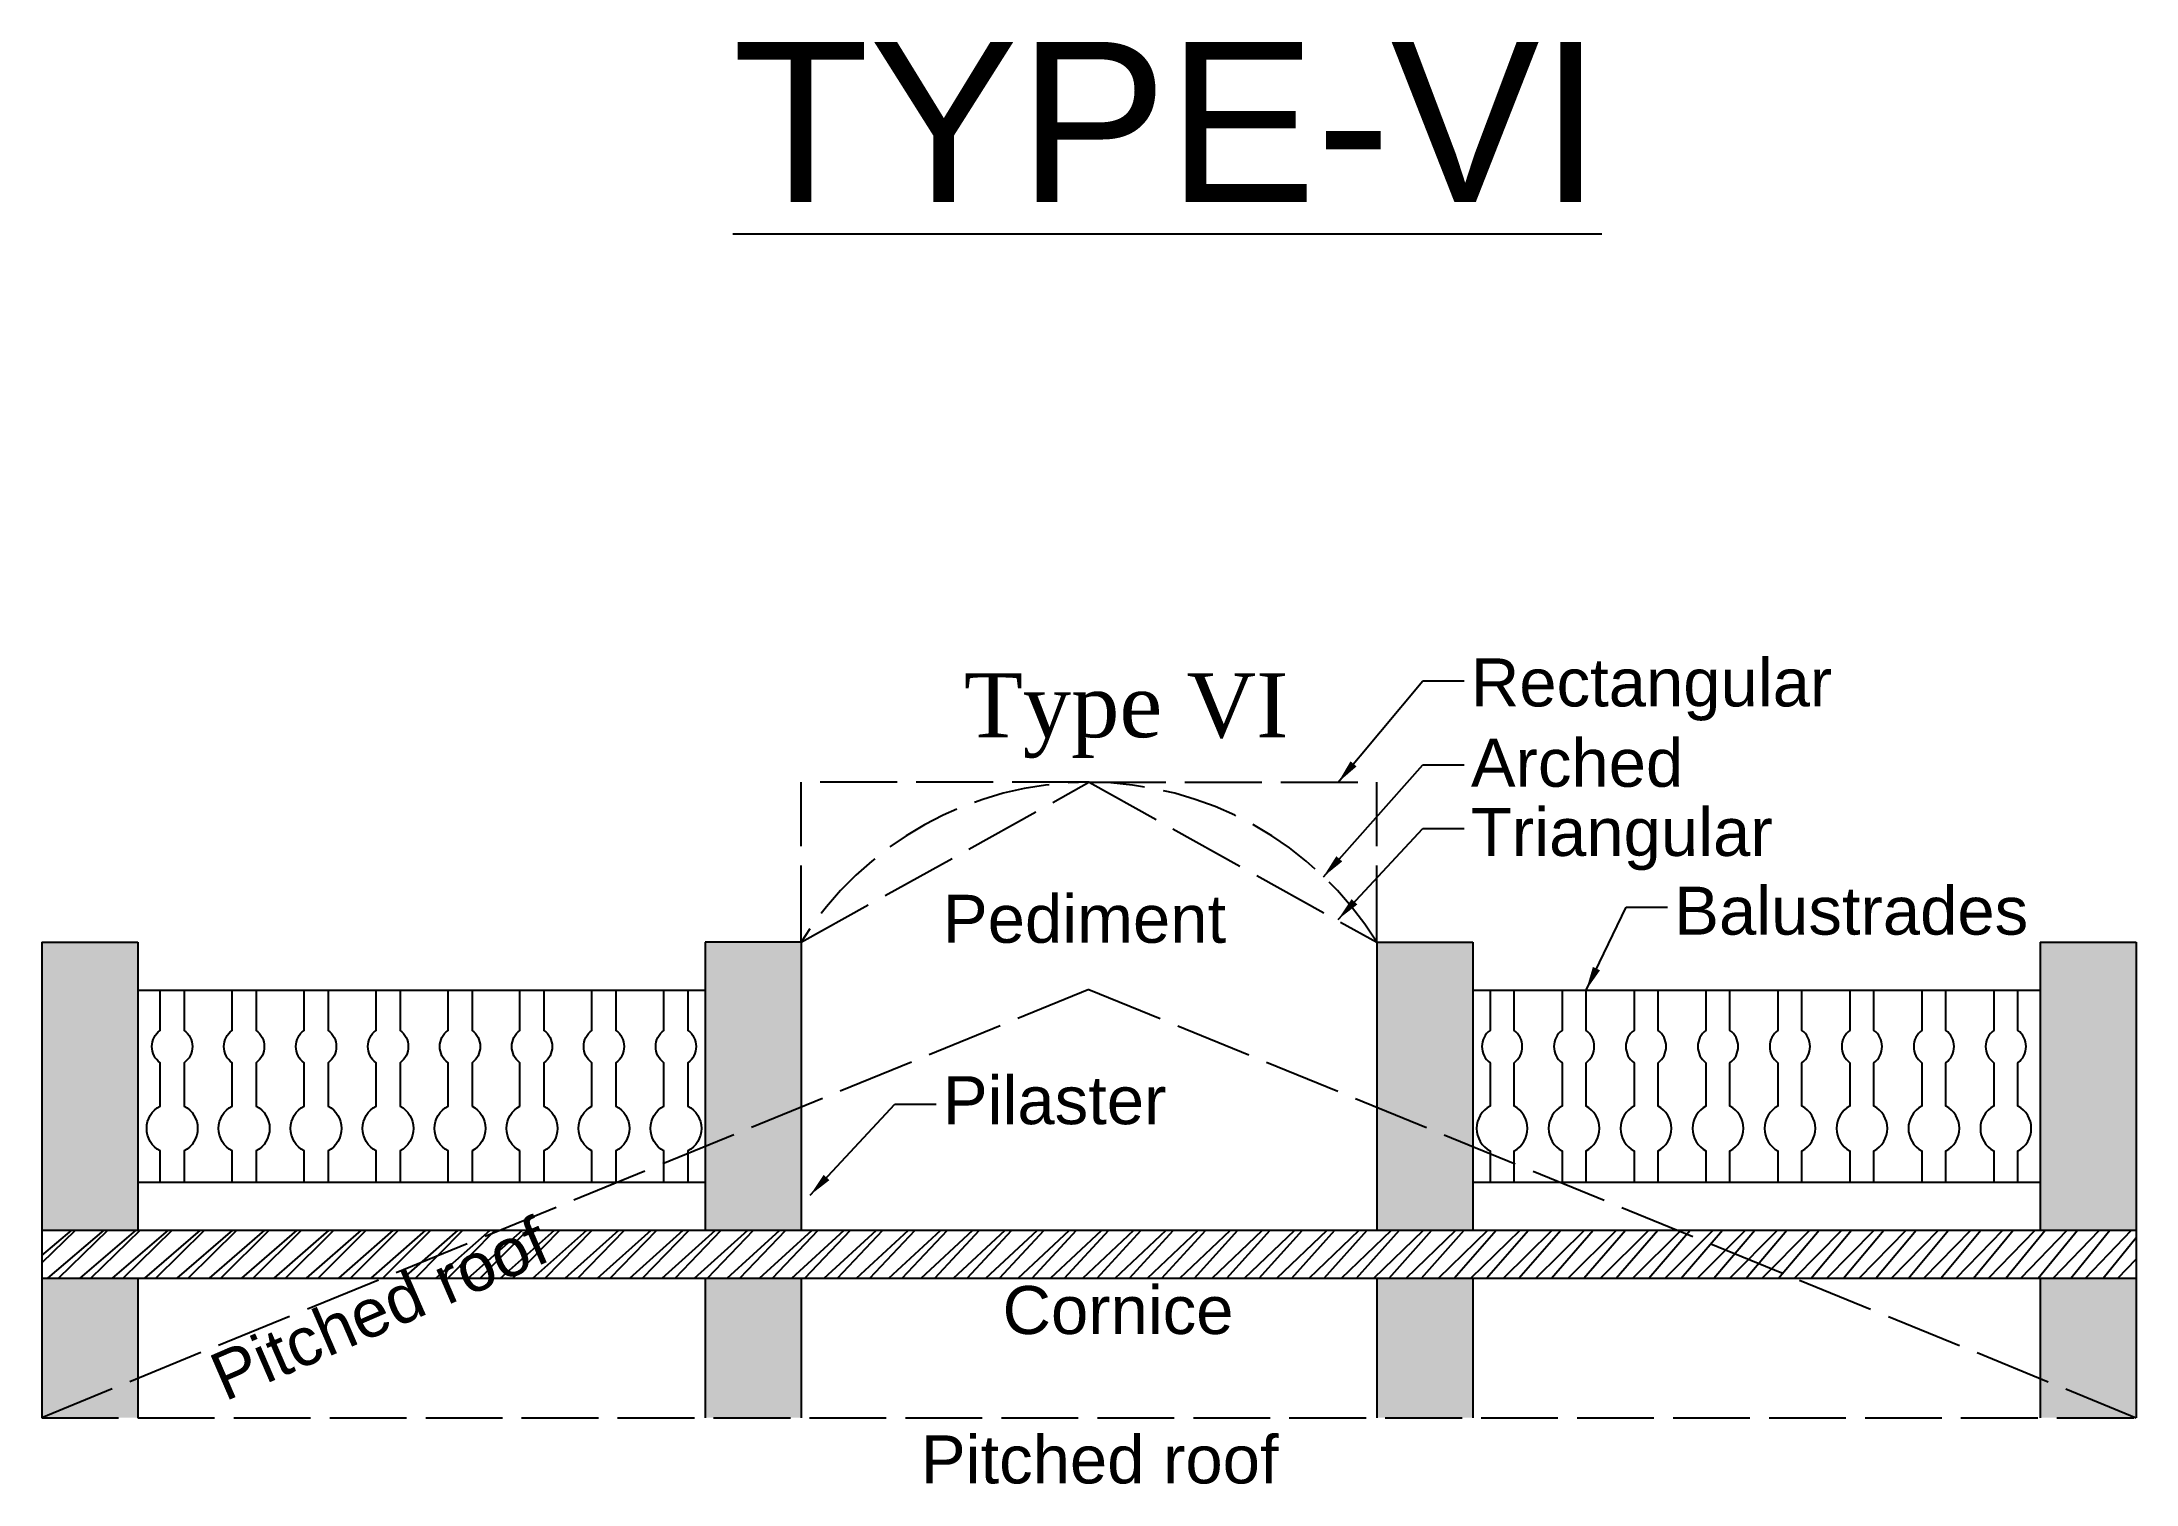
# Model space of a CAD drawing. Header units: metres. Extents: x 3416677 to 3417725, y -6712890 to -6712701.
# Drawn here: x 3417661.53 to 3417687.72, y -6712872.84 to -6712854.81 of the extents above; entities that cross this region are included whole.
import ezdxf

# ---------------------------------------------------------------- set-up
doc = ezdxf.new("R2010")
doc.units = ezdxf.units.M
doc.linetypes.add('ACAD_ISO02W100', pattern=[15, 12, -3])
doc.layers.add('Dotted', color=7, linetype='ACAD_ISO02W100', plot=False)
doc.styles.get("Standard").update_dxf_attribs({"font": 'arial.ttf'})
doc.dimstyles.new('ISO-25', dxfattribs={"dimtxt": 0.25, "dimasz": 0.3, "dimexe": 0.3, "dimexo": 0.4, "dimgap": 0.2, "dimtad": 0, "dimdec": 1, "dimdsep": 46, "dimtxsty": 'Standard', "dimcen": 2.5, "dimadec": 0, "dimazin": 0, "dimtfac": 1, "dimtdec": 1, "dimtmove": 0, "dimatfit": 3, "dimfxl": 1, "dimarcsym": 0})

msp = doc.modelspace()

# ---------------------------------------------------------------- hatches: boundary and pattern name
h = msp.add_hatch(color=256)
h.dxf.hatch_style = 1
h.paths.add_polyline_path([(3417686.517672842, -6712869.667666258), (3417687.717672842, -6712869.667666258), (3417687.717672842, -6712866.067666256), (3417686.517672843, -6712866.067666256)])
h.paths.add_polyline_path([(3417687.717672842, -6712870.267666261), (3417686.517672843, -6712870.267666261), (3417686.517672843, -6712872.012447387), (3417687.717672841, -6712872.012447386)])
h.paths.add_polyline_path([(3417678.22267284, -6712869.667666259), (3417679.42267284, -6712869.667666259), (3417679.42267284, -6712866.067666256), (3417678.222672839, -6712866.067666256)])
h.paths.add_polyline_path([(3417678.22267284, -6712872.012447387), (3417679.42267284, -6712872.012447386), (3417679.42267284, -6712870.26766626), (3417678.22267284, -6712870.26766626)])
h.paths.add_polyline_path([(3417671.022672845, -6712866.067666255), (3417669.822672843, -6712866.067666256), (3417669.822672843, -6712869.667666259), (3417671.022672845, -6712869.667666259)])
h.paths.add_polyline_path([(3417671.022672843, -6712870.267666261), (3417669.822672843, -6712870.267666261), (3417669.822672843, -6712872.012447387), (3417671.022672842, -6712872.012447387)])
h.paths.add_polyline_path([(3417662.727672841, -6712866.067666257), (3417661.527672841, -6712866.067666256), (3417661.527672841, -6712869.667666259), (3417662.72767284, -6712869.667666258)])
h.paths.add_polyline_path([(3417662.727672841, -6712870.267666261), (3417661.527672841, -6712870.267666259), (3417661.527672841, -6712872.012447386), (3417662.72767284, -6712872.012447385)])
h = msp.add_hatch()
h.set_pattern_fill('ANSI32', color=256, scale=0.03)
h.set_pattern_definition([(45, (-6832693.962554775, 13425230.2611824), (-0.202055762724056, 0.202055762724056), []), (45, (-6832693.827850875, 13425230.2611824), (-0.202055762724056, 0.202055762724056), [])])
h.paths.add_polyline_path([(3417687.717672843, -6712870.26766626), (3417687.717672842, -6712869.66766626), (3417661.527672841, -6712869.667666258), (3417661.527672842, -6712870.26766626)])

# ---------------------------------------------------------------- linework, layer by layer
for p, q in [((3417661.527672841, -6712866.067666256), (3417661.527672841, -6712872.012447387)), ((3417662.72767284, -6712866.067666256), (3417662.72767284, -6712869.667666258)), ((3417671.022672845, -6712866.067666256), (3417671.022672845, -6712869.667666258)), ((3417678.22267284, -6712866.067666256), (3417678.22267284, -6712869.667666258)), ((3417679.42267284, -6712866.067666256), (3417679.42267284, -6712869.667666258)), ((3417686.517672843, -6712866.067666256), (3417686.517672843, -6712869.667666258)), ((3417687.717672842, -6712866.067666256), (3417687.717672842, -6712872.012447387)), ((3417662.72767284, -6712870.26766626), (3417662.72767284, -6712872.012447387)), ((3417671.022672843, -6712870.26766626), (3417671.022672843, -6712872.012447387)), ((3417678.22267284, -6712870.26766626), (3417678.22267284, -6712872.012447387)), ((3417679.42267284, -6712870.26766626), (3417679.42267284, -6712872.012447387)), ((3417686.517672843, -6712870.26766626), (3417686.517672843, -6712872.012447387))]:
    msp.add_line(p, q)
for points in [[(3417661.527672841, -6712866.067666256), (3417662.72767284, -6712866.067666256)], [(3417669.822672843, -6712866.067666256), (3417669.822672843, -6712869.667666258)], [(3417671.022672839, -6712866.067666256), (3417669.82267284, -6712866.067666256)], [(3417678.22267284, -6712866.067666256), (3417678.22267284, -6712869.667666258)], [(3417678.222672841, -6712866.067666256), (3417679.42267284, -6712866.067666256)], [(3417686.517672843, -6712866.067666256), (3417687.717672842, -6712866.067666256)], [(3417662.72767284, -6712866.667666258), (3417669.822672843, -6712866.667666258)], [(3417679.42267284, -6712866.667666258), (3417686.517672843, -6712866.667666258)], [(3417662.72767284, -6712869.067666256), (3417669.822672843, -6712869.067666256)], [(3417679.42267284, -6712869.067666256), (3417686.517672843, -6712869.067666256)], [(3417661.527672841, -6712869.667666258), (3417687.717672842, -6712869.667666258)], [(3417661.527672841, -6712870.26766626), (3417687.717672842, -6712870.26766626)], [(3417669.822672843, -6712870.26766626), (3417669.822672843, -6712872.012447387)]]:
    msp.add_lwpolyline(points)
for points in [[(3417663.006768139, -6712869.067666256), (3417663.006768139, -6712868.6771153, -0.599519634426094), (3417663.006768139, -6712868.115571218), (3417663.006768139, -6712867.575902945, -0.5045571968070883), (3417663.006768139, -6712867.169778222), (3417663.006768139, -6712866.667666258)], [(3417663.306768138, -6712866.667666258), (3417663.306768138, -6712867.169778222, -0.5045571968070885), (3417663.306768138, -6712867.575902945), (3417663.306768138, -6712868.115571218, -0.5995196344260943), (3417663.306768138, -6712868.6771153), (3417663.306768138, -6712869.067666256)], [(3417663.906768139, -6712869.067666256), (3417663.906768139, -6712868.6771153, -0.599519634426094), (3417663.906768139, -6712868.115571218), (3417663.906768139, -6712867.575902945, -0.5045571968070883), (3417663.906768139, -6712867.169778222), (3417663.906768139, -6712866.667666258)], [(3417664.206768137, -6712866.667666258), (3417664.206768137, -6712867.169778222, -0.5045571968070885), (3417664.206768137, -6712867.575902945), (3417664.206768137, -6712868.115571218, -0.5995196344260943), (3417664.206768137, -6712868.6771153), (3417664.206768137, -6712869.067666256)], [(3417664.806768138, -6712869.067666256), (3417664.806768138, -6712868.6771153, -0.599519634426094), (3417664.806768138, -6712868.115571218), (3417664.806768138, -6712867.575902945, -0.5045571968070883), (3417664.806768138, -6712867.169778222), (3417664.806768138, -6712866.667666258)], [(3417665.106768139, -6712866.667666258), (3417665.106768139, -6712867.169778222, -0.5045571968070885), (3417665.106768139, -6712867.575902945), (3417665.106768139, -6712868.115571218, -0.5995196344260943), (3417665.106768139, -6712868.6771153), (3417665.106768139, -6712869.067666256)], [(3417665.706768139, -6712869.067666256), (3417665.706768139, -6712868.6771153, -0.599519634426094), (3417665.706768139, -6712868.115571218), (3417665.706768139, -6712867.575902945, -0.5045571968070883), (3417665.706768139, -6712867.169778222), (3417665.706768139, -6712866.667666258)], [(3417666.006768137, -6712866.667666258), (3417666.006768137, -6712867.169778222, -0.5045571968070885), (3417666.006768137, -6712867.575902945), (3417666.006768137, -6712868.115571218, -0.5995196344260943), (3417666.006768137, -6712868.6771153), (3417666.006768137, -6712869.067666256)], [(3417666.606768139, -6712869.067666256), (3417666.606768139, -6712868.6771153, -0.599519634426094), (3417666.606768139, -6712868.115571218), (3417666.606768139, -6712867.575902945, -0.5045571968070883), (3417666.606768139, -6712867.169778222), (3417666.606768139, -6712866.667666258)], [(3417666.906768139, -6712866.667666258), (3417666.906768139, -6712867.169778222, -0.5045571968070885), (3417666.906768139, -6712867.575902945), (3417666.906768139, -6712868.115571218, -0.5995196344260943), (3417666.906768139, -6712868.6771153), (3417666.906768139, -6712869.067666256)], [(3417667.506768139, -6712869.067666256), (3417667.506768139, -6712868.6771153, -0.599519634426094), (3417667.506768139, -6712868.115571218), (3417667.506768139, -6712867.575902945, -0.5045571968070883), (3417667.506768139, -6712867.169778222), (3417667.506768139, -6712866.667666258)], [(3417667.806768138, -6712866.667666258), (3417667.806768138, -6712867.169778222, -0.5045571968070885), (3417667.806768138, -6712867.575902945), (3417667.806768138, -6712868.115571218, -0.5995196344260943), (3417667.806768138, -6712868.6771153), (3417667.806768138, -6712869.067666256)], [(3417668.406768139, -6712869.067666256), (3417668.406768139, -6712868.6771153, -0.599519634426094), (3417668.406768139, -6712868.115571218), (3417668.406768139, -6712867.575902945, -0.5045571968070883), (3417668.406768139, -6712867.169778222), (3417668.406768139, -6712866.667666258)], [(3417668.706768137, -6712866.667666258), (3417668.706768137, -6712867.169778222, -0.5045571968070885), (3417668.706768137, -6712867.575902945), (3417668.706768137, -6712868.115571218, -0.5995196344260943), (3417668.706768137, -6712868.6771153), (3417668.706768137, -6712869.067666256)], [(3417669.306768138, -6712869.067666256), (3417669.306768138, -6712868.6771153, -0.599519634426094), (3417669.306768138, -6712868.115571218), (3417669.306768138, -6712867.575902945, -0.5045571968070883), (3417669.306768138, -6712867.169778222), (3417669.306768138, -6712866.667666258)], [(3417669.606768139, -6712866.667666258), (3417669.606768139, -6712867.169778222, -0.5045571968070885), (3417669.606768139, -6712867.575902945), (3417669.606768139, -6712868.115571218, -0.5995196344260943), (3417669.606768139, -6712868.6771153), (3417669.606768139, -6712869.067666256)], [(3417679.638577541, -6712866.667666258), (3417679.638577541, -6712867.169778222, 0.5045571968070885), (3417679.638577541, -6712867.575902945), (3417679.638577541, -6712868.115571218, 0.5995196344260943), (3417679.638577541, -6712868.6771153), (3417679.638577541, -6712869.067666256)], [(3417679.938577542, -6712869.067666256), (3417679.938577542, -6712868.6771153, 0.599519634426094), (3417679.938577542, -6712868.115571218), (3417679.938577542, -6712867.575902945, 0.5045571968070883), (3417679.938577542, -6712867.169778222), (3417679.938577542, -6712866.667666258)], [(3417680.538577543, -6712866.667666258), (3417680.538577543, -6712867.169778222, 0.5045571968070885), (3417680.538577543, -6712867.575902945), (3417680.538577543, -6712868.115571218, 0.5995196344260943), (3417680.538577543, -6712868.6771153), (3417680.538577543, -6712869.067666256)], [(3417680.838577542, -6712869.067666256), (3417680.838577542, -6712868.6771153, 0.599519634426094), (3417680.838577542, -6712868.115571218), (3417680.838577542, -6712867.575902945, 0.5045571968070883), (3417680.838577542, -6712867.169778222), (3417680.838577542, -6712866.667666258)], [(3417681.438577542, -6712866.667666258), (3417681.438577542, -6712867.169778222, 0.5045571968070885), (3417681.438577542, -6712867.575902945), (3417681.438577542, -6712868.115571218, 0.5995196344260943), (3417681.438577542, -6712868.6771153), (3417681.438577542, -6712869.067666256)], [(3417681.738577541, -6712869.067666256), (3417681.738577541, -6712868.6771153, 0.599519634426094), (3417681.738577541, -6712868.115571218), (3417681.738577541, -6712867.575902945, 0.5045571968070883), (3417681.738577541, -6712867.169778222), (3417681.738577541, -6712866.667666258)], [(3417682.338577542, -6712866.667666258), (3417682.338577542, -6712867.169778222, 0.5045571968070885), (3417682.338577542, -6712867.575902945), (3417682.338577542, -6712868.115571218, 0.5995196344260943), (3417682.338577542, -6712868.6771153), (3417682.338577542, -6712869.067666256)], [(3417682.638577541, -6712869.067666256), (3417682.638577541, -6712868.6771153, 0.599519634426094), (3417682.638577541, -6712868.115571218), (3417682.638577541, -6712867.575902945, 0.5045571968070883), (3417682.638577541, -6712867.169778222), (3417682.638577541, -6712866.667666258)], [(3417683.238577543, -6712866.667666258), (3417683.238577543, -6712867.169778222, 0.5045571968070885), (3417683.238577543, -6712867.575902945), (3417683.238577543, -6712868.115571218, 0.5995196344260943), (3417683.238577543, -6712868.6771153), (3417683.238577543, -6712869.067666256)], [(3417683.538577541, -6712869.067666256), (3417683.538577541, -6712868.6771153, 0.599519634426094), (3417683.538577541, -6712868.115571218), (3417683.538577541, -6712867.575902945, 0.5045571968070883), (3417683.538577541, -6712867.169778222), (3417683.538577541, -6712866.667666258)], [(3417684.138577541, -6712866.667666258), (3417684.138577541, -6712867.169778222, 0.5045571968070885), (3417684.138577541, -6712867.575902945), (3417684.138577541, -6712868.115571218, 0.5995196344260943), (3417684.138577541, -6712868.6771153), (3417684.138577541, -6712869.067666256)], [(3417684.438577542, -6712869.067666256), (3417684.438577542, -6712868.6771153, 0.599519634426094), (3417684.438577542, -6712868.115571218), (3417684.438577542, -6712867.575902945, 0.5045571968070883), (3417684.438577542, -6712867.169778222), (3417684.438577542, -6712866.667666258)], [(3417685.038577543, -6712866.667666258), (3417685.038577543, -6712867.169778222, 0.5045571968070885), (3417685.038577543, -6712867.575902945), (3417685.038577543, -6712868.115571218, 0.5995196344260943), (3417685.038577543, -6712868.6771153), (3417685.038577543, -6712869.067666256)], [(3417685.338577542, -6712869.067666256), (3417685.338577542, -6712868.6771153, 0.599519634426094), (3417685.338577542, -6712868.115571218), (3417685.338577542, -6712867.575902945, 0.5045571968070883), (3417685.338577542, -6712867.169778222), (3417685.338577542, -6712866.667666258)], [(3417685.938577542, -6712866.667666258), (3417685.938577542, -6712867.169778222, 0.5045571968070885), (3417685.938577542, -6712867.575902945), (3417685.938577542, -6712868.115571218, 0.5995196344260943), (3417685.938577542, -6712868.6771153), (3417685.938577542, -6712869.067666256)], [(3417686.238577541, -6712869.067666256), (3417686.238577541, -6712868.6771153, 0.599519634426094), (3417686.238577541, -6712868.115571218), (3417686.238577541, -6712867.575902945, 0.5045571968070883), (3417686.238577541, -6712867.169778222), (3417686.238577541, -6712866.667666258)]]:
    msp.add_lwpolyline(points, format="xyb")
at = {"layer": 'Dotted', "ltscale": 0.08}
for points in [[(3417671.022672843, -6712866.067666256), (3417674.622672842, -6712864.067666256), (3417678.22267284, -6712866.067666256)], [(3417674.622672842, -6712864.067666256), (3417671.022672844, -6712864.067666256)], [(3417671.022672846, -6712866.067666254), (3417671.022672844, -6712864.067666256)], [(3417674.622672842, -6712864.067666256), (3417678.22267284, -6712864.067666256)], [(3417678.22267284, -6712866.067666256), (3417678.22267284, -6712864.067666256)], [(3417674.62267284, -6712866.657369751), (3417661.527672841, -6712872.012447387)], [(3417674.62267284, -6712866.657369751), (3417687.71767284, -6712872.012447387)], [(3417661.527672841, -6712872.012447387), (3417687.717672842, -6712872.012447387)]]:
    msp.add_lwpolyline(points, dxfattribs=at)
msp.add_arc((3417674.622672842, -6712868.307666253), 4.239999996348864, 31.89079179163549, 148.1092082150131, dxfattribs=at)

# ---------------------------------------------------------------- texts
at = {"attachment_point": 1}
for s, width, insert, char_height in [('{\\LTYPE-VI}', 67.86454405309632, (3417670.167799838, -6712854.81006996), 2), ('Rectangular', 67.86454405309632, (3417679.398813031, -6712862.519136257), 0.6), ('{\\fTimes New Roman|b0|i0|c0|p18;Type VI}', 8.353480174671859, (3417673.056386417, -6712862.704188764), 0.8), ('Arched', 67.86454405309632, (3417679.398813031, -6712863.523866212), 0.6), ('Triangular', 67.86454405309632, (3417679.398813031, -6712864.388809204), 0.6), ('Pediment', 7.384606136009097, (3417672.79682114, -6712865.474774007), 0.6), ('Balustrades', 67.86454405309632, (3417681.941989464, -6712865.37281876), 0.6), ('Pilaster', 67.86454405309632, (3417672.796086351, -6712867.743025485), 0.6), ('Cornice', 67.86454405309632, (3417673.541791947, -6712870.366291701), 0.6), ('Pitched roof', 67.86454405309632, (3417672.520897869, -6712872.234594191), 0.6)]:
    msp.add_mtext_dynamic_manual_height_columns(s, width=width, gutter_width=12.5, heights=[0.5170532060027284], dxfattribs=dict(at, insert=insert, char_height=char_height))
at = {"insert": (3417663.576198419, -6712871.263075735), "char_height": 0.5999999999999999, "attachment_point": 1, "rotation": 23.420322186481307}
msp.add_mtext_dynamic_manual_height_columns('Pitched roof', width=67.86454405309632, gutter_width=12.5, heights=[0.5170532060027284], dxfattribs=at)

# ---------------------------------------------------------------- leaders
for points in [[(3417677.738648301, -6712864.067666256), (3417678.796793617, -6712862.799874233), (3417679.315710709, -6712862.799874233)], [(3417677.553279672, -6712865.248543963), (3417678.796793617, -6712863.851069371), (3417679.315710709, -6712863.851069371)], [(3417677.738648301, -6712865.781617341), (3417678.796793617, -6712864.643816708), (3417679.315710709, -6712864.643816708)], [(3417680.838577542, -6712866.667666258), (3417681.339970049, -6712865.627826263), (3417681.858887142, -6712865.627826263)]]:
    msp.add_leader(points, dimstyle='ISO-25', override={"dimgap": 0.2, "dimtad": 0})
at = {"ltscale": 5}
msp.add_leader([(3417671.135921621, -6712869.229181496), (3417672.194066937, -6712868.091380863), (3417672.712984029, -6712868.091380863)], dimstyle='ISO-25', dxfattribs=at)

doc.saveas('drawing.dxf')
